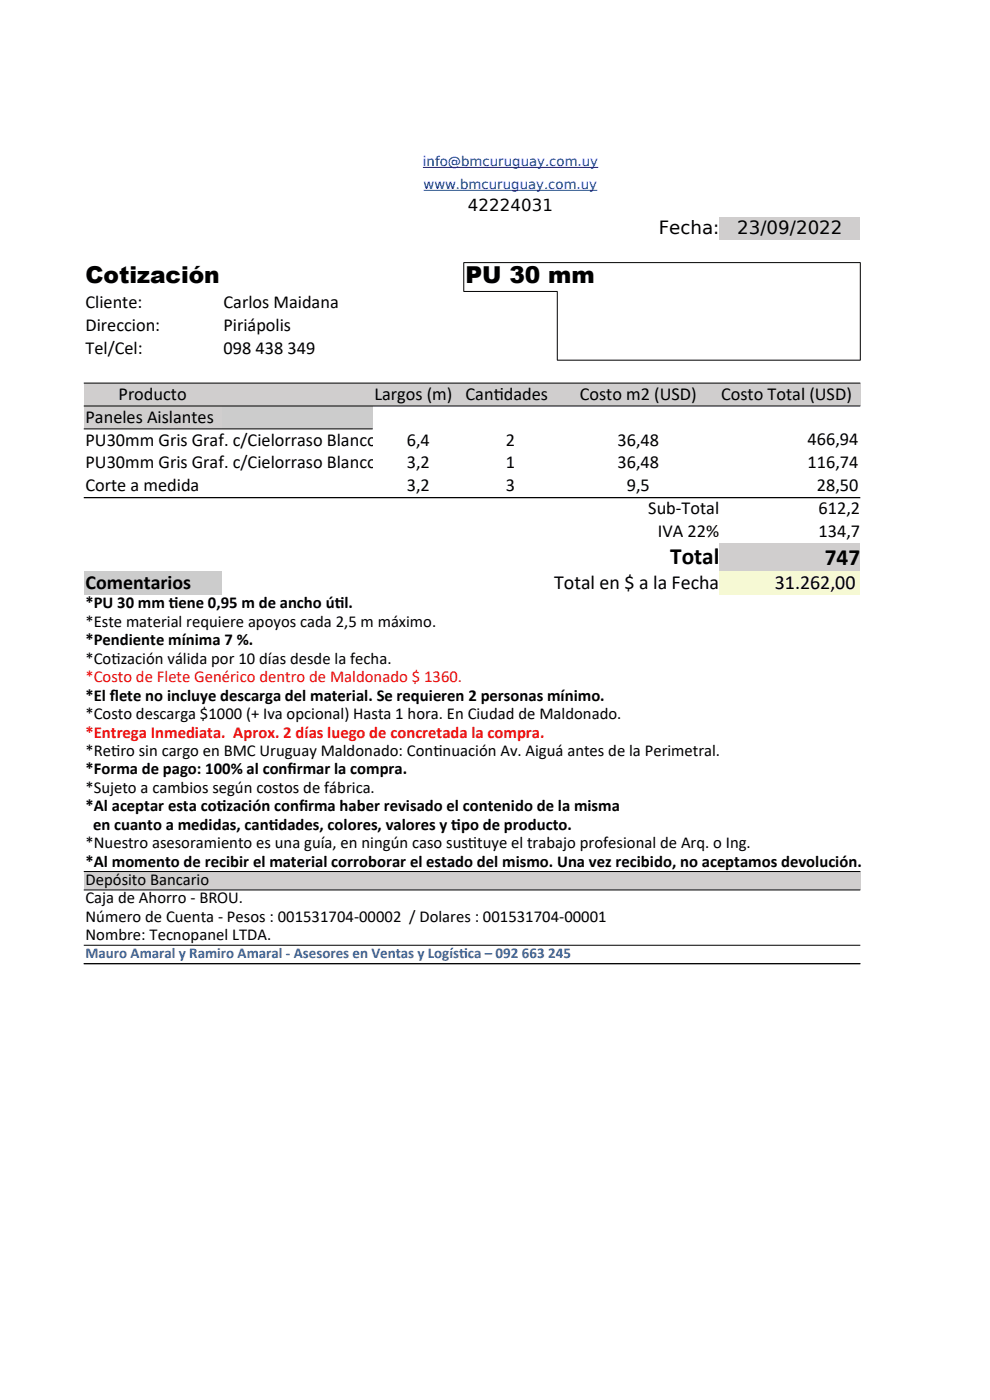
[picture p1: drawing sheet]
<svg xmlns="http://www.w3.org/2000/svg" width="210mm" height="297mm" viewBox="0 0 210 297" stroke-linecap="round" stroke-linejoin="round" font-family="sans-serif">
<defs><g id="words">
<g font-size="4.9">
<text x="18.1" y="60">Cotización</text>
<text x="98.7" y="60">PU 30 mm</text>
<text x="142.2" y="119.6">Total</text>
<text x="175" y="119.8">747</text>
</g>
<g font-size="4.2">
<text x="18.1" y="124.9">Comentarios</text>
<text x="117.6" y="124.9">Total en $ a la Fecha</text>
<text x="164.4" y="124.9">31.262,00</text>
</g>
<g font-size="3.9">
<text x="139.7" y="49.6">Fecha:</text>
<text x="156.4" y="49.6">23/09/2022</text>
<text x="18.1" y="65.4">Cliente:</text>
<text x="47.4" y="65.4">Carlos Maidana</text>
<text x="18.1" y="70.2">Direccion:</text>
<text x="47.4" y="70.2">Piriápolis</text>
<text x="18.1" y="75.1">Tel/Cel:</text>
<text x="47.4" y="75.1">098 438 349</text>
<text x="18.1" y="89.7">Paneles Aislantes</text>
<text x="25.1" y="84.8">Producto</text>
<text x="79.5" y="84.8">Largos (m)</text>
<text x="98.7" y="84.8">Cant</text>
<text x="104.7" y="84.8">idades</text>
<text x="123" y="84.8">Costo m2 (USD)</text>
<text x="153" y="84.8">Costo Total (USD)</text>
<text x="18.1" y="94.5">PU30mm Gris Graf. c/Cielorraso Blanco</text>
<text x="86.3" y="94.5">6,4</text>
<text x="107.3" y="94.5">2</text>
<text x="131" y="94.5">36,48</text>
<text x="171.3" y="94.4">466,94</text>
<text x="18.1" y="99.4">PU30mm Gris Graf. c/Cielorraso Blanco</text>
<text x="86.3" y="99.4">3,2</text>
<text x="107.3" y="99.4">1</text>
<text x="131" y="99.4">36,48</text>
<text x="171.3" y="99.3">116,74</text>
<text x="18.1" y="104.3">Corte a medida</text>
<text x="86.3" y="104.3">3,2</text>
<text x="107.3" y="104.3">3</text>
<text x="133" y="104.3">9,5</text>
<text x="173.3" y="104.1">28,50</text>
<text x="137.5" y="109">Sub-Total</text>
<text x="139.6" y="113.8">IVA 22%</text>
<text x="173.6" y="109.1">612,2</text>
<text x="173.6" y="114">134,7</text>
</g>
<g font-size="3.5">
<text x="99.3" y="44.8">42224031</text>
<text x="18.1" y="129.1">*PU 30 mm t</text>
<text x="35.8" y="129.1">iene 0,95 m de ancho út</text>
<text x="71" y="129.1">il.</text>
<text x="18.1" y="133">*Este material requiere apoyos cada 2,5 m máximo.</text>
<text x="18.1" y="136.9">*Pendiente mínima 7 %.</text>
<text x="18.1" y="140.8">*Cot</text>
<text x="23.6" y="140.8">ización válida por 10 días desde la fecha.</text>
<text x="18.1" y="148.6">*El f</text>
<text x="23.3" y="148.6">lete no incluye descarga del material. Se requieren 2 personas mínimo.</text>
<text x="18.1" y="152.5">*Costo descarga $1000 (+ Iva opcional) Hasta 1 hora. En Ciudad de Maldonado.</text>
<text x="18.1" y="160.4">*Ret</text>
<text x="23.6" y="160.4">iro sin cargo en BMC Uruguay Maldonado: Cont</text>
<text x="91.9" y="160.4">inuación Av. Aiguá antes de la Perimetral.</text>
<text x="18.1" y="164.3">*Forma de pago: 100% al conf</text>
<text x="61" y="164.3">irmar la compra.</text>
<text x="18.1" y="168.2">*Sujeto a cambios según costos de fábrica.</text>
<text x="18.1" y="172.1">*Al aceptar esta cot</text>
<text x="46" y="172.1">ización conf</text>
<text x="63.4" y="172.1">irma haber revisado el contenido de la misma</text>
<text x="18.1" y="179.9">*Nuestro asesoramiento es una guía, en ningún caso sust</text>
<text x="19.7" y="176">en cuanto a medidas, cant</text>
<text x="57" y="176">idades, colores, valores y t</text>
<text x="95.7" y="176">ipo de producto.</text>
<text x="99.3" y="179.9">ituye el trabajo profesional de Arq. o Ing.</text>
<text x="18.1" y="183.8">*Al momento de recibir el material corroborar el estado del mismo. Una vez recibido, no aceptamos devolución.</text>
<text x="18.1" y="187.8">Depósito Bancario</text>
<text x="18.1" y="191.7">Caja de Ahorro - BROU.</text>
<text x="18.1" y="195.5">Número de Cuenta - Pesos : 001531704-00002 / Dolares : 001531704-00001</text>
<text x="18.1" y="199.5">Nombre: Tecnopanel LTDA.</text>
</g>
<g font-size="3.5" fill="#f10d0c">
<text x="18.1" y="144.7">*Costo de Flete Genérico dentro de Maldonado $ 1360.</text>
<text x="18.1" y="156.5">*Entrega Inmediata. Aprox. 2 días luego de concretada la compra.</text>
</g>
<g font-size="3.2" fill="#3465a4">
<text x="18.1" y="203.3">Mauro Amaral y Ramiro Amaral - Asesores en Ventas y Logíst</text>
<text x="97.4" y="203.3">ica – 092 663 245</text>
</g>
<g font-size="2.8" fill="#00f">
<text x="89.7" y="35.2">info@bmcuruguay.com.uy</text>
<text x="89.9" y="40.1">www.bmcuruguay.com.uy</text>
</g>
</g></defs>
<g fill="#d0cece">
<path d="M152.6 46h29.9v4.8h-29.9z" fill-rule="evenodd"/>
<path d="M17.8 81.2h164.7v4.9h-164.7z" fill-rule="evenodd"/>
<path d="M17.8 86.1h29.2v4.9h-29.2z" fill-rule="evenodd"/>
</g>
<path d="M47 86.1h32v4.9h-32z" fill-rule="evenodd" fill="#ccc"/>
<path d="M152.6 115.3h29.9v6h-29.9z" fill-rule="evenodd" fill="#d0cece"/>
<path d="M17.8 121.3h29.2v4.9h-29.2z" fill-rule="evenodd" fill="#ccc"/>
<path d="M152.6 121.3h29.9v4.9h-29.9z" fill-rule="evenodd" fill="#f6f9d4"/>
<path d="M17.8 184.9h164.7v3.9h-164.7z" fill-rule="evenodd" fill="#d0cece"/>
<path d="M182.5 55.7v20.7M182.5 55.7h-84.1v6.2l19.8-.1M118.2 61.8v14.6h64.3M17.8 81.3h164.7M17.8 86.1h164.7M17.8 91h61.3M17.8 184.9h164.7M17.8 188.8h164.7M17.8 200.5h164.7M17.8 204.4h164.7" fill="none" stroke="#000" stroke-width=".21"/>
<path d="M17.8 105.6h164.7" fill="none" stroke="#000" stroke-width=".26"/>
<path d="M89.7 35.5h37.2M89.9 40.4h36.8" fill="none" stroke="#00f" stroke-width=".21"/>
<use href="#words"/>
</svg>
